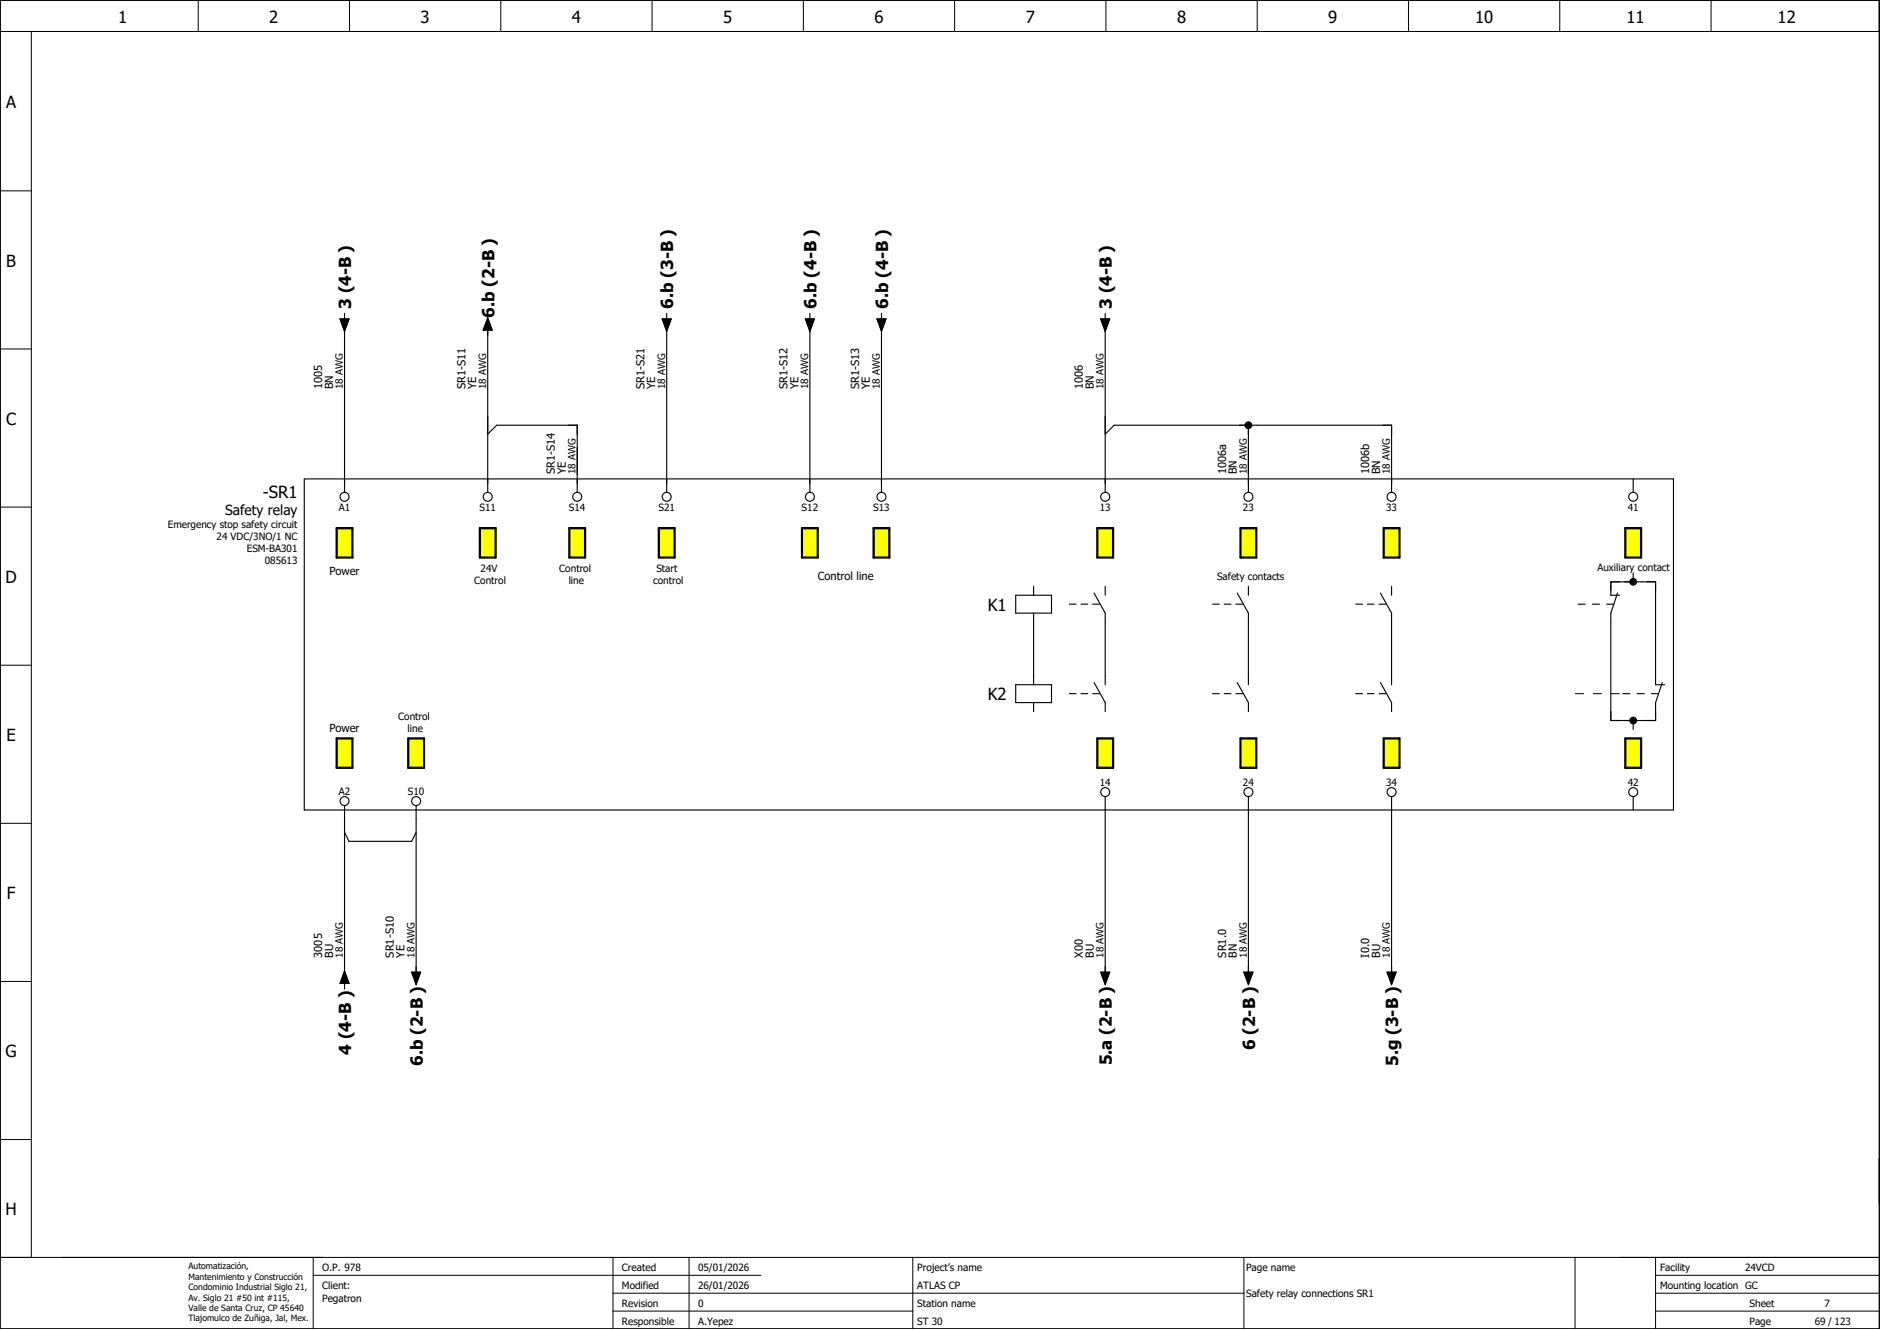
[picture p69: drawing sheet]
<svg xmlns="http://www.w3.org/2000/svg" width="420mm" height="297mm" viewBox="0 0 420 297" stroke-linecap="round" stroke-linejoin="round" font-family="sans-serif">
<defs><g id="words">
<g font-size="3.7">
<text x="26.4" y="5.2">1</text>
<text x="60.2" y="5.2">2</text>
<text x="94" y="5.2">3</text>
<text x="127.8" y="5.2">4</text>
<text x="161.6" y="5.2">5</text>
<text x="195.4" y="5.2">6</text>
<text x="229.2" y="5.2">7</text>
<text x="263.1" y="5.2">8</text>
<text x="296.9" y="5.2">9</text>
<text x="329.7" y="5.2">10</text>
<text x="363.5" y="5.2">11</text>
<text x="397.3" y="5.2">12</text>
<text x="1.4" y="24.2">A</text>
<text x="1.4" y="59.6">B</text>
<text x="78.5" y="69" transform="rotate(-90 78.5 69)">3 (4-B )</text>
<text x="110.5" y="71" transform="rotate(-90 110.5 71)">6.b (2-B )</text>
<text x="150.5" y="69" transform="rotate(-90 150.5 69)">6.b (3-B )</text>
<text x="182.5" y="69" transform="rotate(-90 182.5 69)">6.b (4-B )</text>
<text x="198.5" y="69" transform="rotate(-90 198.5 69)">6.b (4-B )</text>
<text x="248.5" y="69" transform="rotate(-90 248.5 69)">3 (4-B )</text>
<text x="1.4" y="94.9">C</text>
<text x="58.7" y="111.3">-SR1</text>
<text x="1.2" y="130.3">D</text>
<text x="220.8" y="136.5">K1</text>
<text x="220.8" y="156.5">K2</text>
<text x="1.4" y="165.6">E</text>
<text x="1.5" y="200.9">F</text>
<text x="1.2" y="236.3">G</text>
<text x="78.5" y="235.7" transform="rotate(-90 78.5 235.7)">4 (4-B )</text>
<text x="94.5" y="238.3" transform="rotate(-90 94.5 238.3)">6.b (2-B )</text>
<text x="248.5" y="238.1" transform="rotate(-90 248.5 238.1)">5.a (2-B )</text>
<text x="280.5" y="234.7" transform="rotate(-90 280.5 234.7)">6 (2-B )</text>
<text x="312.5" y="238.2" transform="rotate(-90 312.5 238.2)">5.g (3-B )</text>
<text x="1.2" y="271.6">H</text>
</g>
<text font-size="3.1" x="50.3" y="115.1">Safety relay</text>
<g font-size="2.5">
<text x="72" y="87" transform="rotate(-90 72 87)">1005</text>
<text x="74.4" y="87" transform="rotate(-90 74.4 87)">BN</text>
<text x="104" y="87" transform="rotate(-90 104 87)">SR1-S11</text>
<text x="106.4" y="87" transform="rotate(-90 106.4 87)">YE</text>
<text x="144" y="87" transform="rotate(-90 144 87)">SR1-S21</text>
<text x="146.4" y="87" transform="rotate(-90 146.4 87)">YE</text>
<text x="176" y="87" transform="rotate(-90 176 87)">SR1-S12</text>
<text x="178.4" y="87" transform="rotate(-90 178.4 87)">YE</text>
<text x="192" y="87" transform="rotate(-90 192 87)">SR1-S13</text>
<text x="194.4" y="87" transform="rotate(-90 194.4 87)">YE</text>
<text x="242" y="87" transform="rotate(-90 242 87)">1006</text>
<text x="244.4" y="87" transform="rotate(-90 244.4 87)">BN</text>
<text x="124" y="106" transform="rotate(-90 124 106)">SR1-S14</text>
<text x="126.4" y="106" transform="rotate(-90 126.4 106)">YE</text>
<text x="274" y="106" transform="rotate(-90 274 106)">1006a</text>
<text x="276.4" y="106" transform="rotate(-90 276.4 106)">BN</text>
<text x="306" y="106" transform="rotate(-90 306 106)">1006b</text>
<text x="308.4" y="106" transform="rotate(-90 308.4 106)">BN</text>
<text x="73.6" y="128.5">Power</text>
<text x="182.8" y="129.5">Control line</text>
<text x="73.6" y="163.5">Power</text>
<text x="72" y="214" transform="rotate(-90 72 214)">3005</text>
<text x="74.4" y="214" transform="rotate(-90 74.4 214)">BU</text>
<text x="88" y="214" transform="rotate(-90 88 214)">SR1-S10</text>
<text x="90.4" y="214" transform="rotate(-90 90.4 214)">YE</text>
<text x="242" y="214" transform="rotate(-90 242 214)">X00</text>
<text x="244.4" y="214" transform="rotate(-90 244.4 214)">BU</text>
<text x="274" y="214" transform="rotate(-90 274 214)">SR1.0</text>
<text x="276.4" y="214" transform="rotate(-90 276.4 214)">BN</text>
<text x="306" y="214" transform="rotate(-90 306 214)">I0.0</text>
<text x="308.4" y="214" transform="rotate(-90 308.4 214)">BU</text>
</g>
<g font-size="2.2">
<text x="76.6" y="87" transform="rotate(-90 76.6 87)">18 AWG</text>
<text x="108.6" y="87" transform="rotate(-90 108.6 87)">18 AWG</text>
<text x="148.6" y="87" transform="rotate(-90 148.6 87)">18 AWG</text>
<text x="180.6" y="87" transform="rotate(-90 180.6 87)">18 AWG</text>
<text x="196.6" y="87" transform="rotate(-90 196.6 87)">18 AWG</text>
<text x="246.6" y="87" transform="rotate(-90 246.6 87)">18 AWG</text>
<text x="128.6" y="106" transform="rotate(-90 128.6 106)">18 AWG</text>
<text x="278.6" y="106" transform="rotate(-90 278.6 106)">18 AWG</text>
<text x="310.6" y="106" transform="rotate(-90 310.6 106)">18 AWG</text>
<text x="37.5" y="118">Emergency stop safety circuit</text>
<text x="75.7" y="114.3">A1</text>
<text x="107.2" y="114.3">S11</text>
<text x="127.2" y="114.3">S14</text>
<text x="147.2" y="114.3">S21</text>
<text x="179.2" y="114.3">S12</text>
<text x="195.2" y="114.3">S13</text>
<text x="245.8" y="114.3">13</text>
<text x="277.8" y="114.3">23</text>
<text x="309.8" y="114.3">33</text>
<text x="363.8" y="114.3">41</text>
<text x="48.4" y="120.7">24 VDC/3NO/1 NC</text>
<text x="55.1" y="123.4">ESM-BA301</text>
<text x="59.2" y="126.1">085613</text>
<text x="106" y="130.6">Control</text>
<text x="107.4" y="127.9">24V</text>
<text x="125" y="127.9">Control</text>
<text x="127.1" y="130.6">line</text>
<text x="146" y="130.6">control</text>
<text x="146.7" y="127.9">Start</text>
<text x="272" y="129.6">Safety contacts</text>
<text x="357" y="127.6">Auxiliary contact</text>
<text x="89" y="160.9">Control</text>
<text x="91.1" y="163.6">line</text>
<text x="75.7" y="177.6">A2</text>
<text x="91.2" y="177.6">S10</text>
<text x="245.8" y="175.6">14</text>
<text x="277.8" y="175.6">24</text>
<text x="309.8" y="175.6">34</text>
<text x="363.8" y="175.6">42</text>
<text x="76.6" y="214" transform="rotate(-90 76.6 214)">18 AWG</text>
<text x="92.6" y="214" transform="rotate(-90 92.6 214)">18 AWG</text>
<text x="246.6" y="214" transform="rotate(-90 246.6 214)">18 AWG</text>
<text x="278.6" y="214" transform="rotate(-90 278.6 214)">18 AWG</text>
<text x="310.6" y="214" transform="rotate(-90 310.6 214)">18 AWG</text>
<text x="72" y="284">O.P. 978</text>
<text x="139" y="284">Created</text>
<text x="156" y="284">05/01/2026</text>
<text x="205" y="284">Project’s name</text>
<text x="278.5" y="284">Page name</text>
<text x="371" y="284">Facility</text>
<text x="390" y="284">24VCD</text>
<text x="72" y="288">Client:</text>
<text x="72" y="291">Pegatron</text>
<text x="139" y="292">Revision</text>
<text x="139" y="288">Modified</text>
<text x="156" y="292">0</text>
<text x="156" y="288">26/01/2026</text>
<text x="205" y="288">ATLAS CP</text>
<text x="205" y="292">Station name</text>
<text x="278.5" y="289.9">Safety relay connections SR1</text>
<text x="371" y="288">Mounting location GC</text>
<text x="391" y="292">Sheet</text>
<text x="407.8" y="292">7</text>
<text x="139" y="296">Responsible</text>
<text x="156" y="296">A.Yepez</text>
<text x="205" y="296">ST 30</text>
<text x="391" y="296">Page</text>
<text x="405.6" y="296">69 / 123</text>
</g>
<g font-size="1.9">
<text x="42.1" y="283.7">Automatización,</text>
<text x="42.1" y="286.1">Mantenimiento y Construcción</text>
<text x="42.1" y="288.4">Condominio Industrial Siglo 21,</text>
<text x="42.1" y="290.7">Av. Siglo 21 #50 int #115,</text>
<text x="42.1" y="293">Valle de Santa Cruz, CP 45640</text>
<text x="42.1" y="295.4">Tlajomulco de Zuñiga, Jal, Mex.</text>
</g>
</g></defs>
<g fill="none" stroke="#000" stroke-width=".22">
<path d="M0 0h420v297h-420zM0 7h420M7 7v274M44.3 0v7M78.1 0v7M111.9 0v7M145.7 0v7M179.5 0v7M213.4 0v7M247.2 0v7M281 0v7M314.8 0v7"/>
<path d="M348.6 0v7M382.4 0v7M0 42.7h7M0 78h7M0 113.3h7M0 148.7h7M0 184h7M0 219.4h7M0 254.7h7M0 281h420M70 285h100M70 281v16"/>
<path d="M137 293h67M137 289h141M137 281v16M154 281v16M204 281v16M278 281v16M352 281v16M370 293h50M370 289h50M370 281v16M370 285h50"/>
</g>
<g fill="none" stroke="#000" stroke-width=".25">
<path d="M76 71.3h2l-1 2.7zM77 70v1.3M77 73v37M109 73.8v36.2M109 71l1 2.8h-2zM148 71.3h2l-1 2.7zM149 70v1.3M149 73v37M180 71.3h2l-1 2.7zM181 70v1.3M181 73v37M196 71.3h2l-1 2.7z"/>
<path d="M197 70v1.3M197 73v37M246 71.3h2l-1 2.7zM247 70v1.3M247 73v37M109 97l2-2h18v15M247 97l2-2h62v15M279 95v15M68 107h306v74h-306zM365 107v3M227 133h8v4h-8zM231 131v2"/>
<path d="M231 137v16M239 135h1.5M241.6 135h1.5M244.2 135h1.5M244.5 132.5l2.5 4.5v16M247 131v2M271 135h1.5M273.6 135h1.5M276.2 135h1.5M276.5 132.5l2.5 4.5v16M279 131v2M303 135h1.5"/>
<path d="M305.6 135h1.5M308.2 135h1.5M308.5 132.5l2.5 4.5v16M311 131v2M352.7 135h1.6M355.9 135h1.6M359.1 135h1.6M361.5 132.5l-1.5 4.5v24h10v-4l1.5-4.5M362 133h-2v-3h10v23h2M365 128v2M227 153h8v4h-8zM231 157v2"/>
<path d="M239 155h1.5M241.6 155h1.5M244.2 155h1.5M244.5 152.5l2.5 4.5v2M271 155h1.5M273.6 155h1.5M276.2 155h1.5M276.5 152.5l2.5 4.5v2M303 155h1.5M305.6 155h1.5M308.2 155h1.5M308.5 152.5l2.5 4.5v2"/>
<path d="M362.7 155h1.6M365.9 155h1.6M369.1 155h1.6M247 178v40M279 178v40M311 178v40M365 161v2M365 178v3M77 180v41M77 186l1 2h14l1-2M93 180v38M77 217l1 2.8h-2z"/>
<path d="M92 217.3h2l-1 2.7zM246 217.3h2l-1 2.7zM278 217.3h2l-1 2.7zM310 217.3h2l-1 2.7z"/>
<circle cx="77" cy="111" r="1"/>
<circle cx="109" cy="111" r="1"/>
<circle cx="129" cy="111" r="1"/>
<circle cx="149" cy="111" r="1"/>
<circle cx="181" cy="111" r="1"/>
<circle cx="197" cy="111" r="1"/>
<circle cx="247" cy="111" r="1"/>
<circle cx="279" cy="111" r="1"/>
<circle cx="311" cy="111" r="1"/>
<circle cx="365" cy="111" r="1"/>
<circle cx="77" cy="179" r="1"/>
<circle cx="93" cy="179" r="1"/>
<circle cx="247" cy="177" r="1"/>
<circle cx="279" cy="177" r="1"/>
<circle cx="311" cy="177" r="1"/>
<circle cx="365" cy="177" r="1"/>
</g>
<g fill="#ff0" stroke="#ff0" stroke-width=".22">
<path d="M277.2 165h3.6v6.6h-3.6z"/>
<path d="M309.2 165h3.6v6.6h-3.6z"/>
<path d="M107.2 118h3.6v6.6h-3.6z"/>
<path d="M245.2 165h3.6v6.6h-3.6z"/>
<path d="M127.2 118h3.6v6.6h-3.6z"/>
<path d="M179.2 118h3.6v6.6h-3.6z"/>
<path d="M147.2 118h3.6v6.6h-3.6z"/>
<path d="M277.2 118h3.6v6.6h-3.6z"/>
<path d="M309.2 118h3.6v6.6h-3.6z"/>
<path d="M363.2 118h3.6v6.6h-3.6z"/>
<path d="M195.2 118h3.6v6.6h-3.6z"/>
<path d="M363.2 165h3.6v6.6h-3.6z"/>
<path d="M245.2 118h3.6v6.6h-3.6z"/>
<path d="M91.2 165h3.6v6.6h-3.6z"/>
<path d="M75.2 118h3.6v6.6h-3.6z"/>
<path d="M75.2 165h3.6v6.6h-3.6z"/>
</g>
<g fill="none" stroke="#ff0" stroke-width=".22">
<path d="M75.2 118h3.6v6.6h-3.6zM107.2 118h3.6v6.6h-3.6zM127.2 118h3.6v6.6h-3.6zM147.2 118h3.6v6.6h-3.6zM179.2 118h3.6v6.6h-3.6zM195.2 118h3.6v6.6h-3.6zM245.2 118h3.6v6.6h-3.6zM277.2 118h3.6v6.6h-3.6zM309.2 118h3.6v6.6h-3.6zM363.2 118h3.6v6.6h-3.6zM75.2 165h3.6v6.6h-3.6zM91.2 165h3.6v6.6h-3.6z"/>
<path d="M245.2 165h3.6v6.6h-3.6zM277.2 165h3.6v6.6h-3.6zM309.2 165h3.6v6.6h-3.6zM363.2 165h3.6v6.6h-3.6z"/>
</g>
<g fill="none" stroke="#000" stroke-width=".5">
<path d="M75.2 118h3.6v6.6h-3.6zM107.2 118h3.6v6.6h-3.6zM127.2 118h3.6v6.6h-3.6zM147.2 118h3.6v6.6h-3.6zM179.2 118h3.6v6.6h-3.6zM195.2 118h3.6v6.6h-3.6zM245.2 118h3.6v6.6h-3.6zM277.2 118h3.6v6.6h-3.6zM309.2 118h3.6v6.6h-3.6zM363.2 118h3.6v6.6h-3.6zM75.2 165h3.6v6.6h-3.6zM91.2 165h3.6v6.6h-3.6z"/>
<path d="M245.2 165h3.6v6.6h-3.6zM277.2 165h3.6v6.6h-3.6zM309.2 165h3.6v6.6h-3.6zM363.2 165h3.6v6.6h-3.6z"/>
</g>
<g fill="#000">
<circle cx="279" cy="95" r=".88"/>
<circle cx="365" cy="130" r=".87"/>
<circle cx="365" cy="161" r=".88"/>
</g>
<path d="M352 155h10.7" fill="none" stroke="#000" stroke-width=".22" stroke-dasharray="2 2" stroke-linecap="butt"/>
<path d="M76 71.3h2l-1 2.7zM109 71l1 2.8h-2zM148 71.3h2l-1 2.7zM180 71.3h2l-1 2.7zM196 71.3h2l-1 2.7zM246 71.3h2l-1 2.7zM77 217l1 2.8h-2zM92 217.3h2l-1 2.7zM246 217.3h2l-1 2.7zM278 217.3h2l-1 2.7zM310 217.3h2l-1 2.7z" fill="#000" stroke="#000" stroke-width=".22"/>
<use href="#words"/>
</svg>
